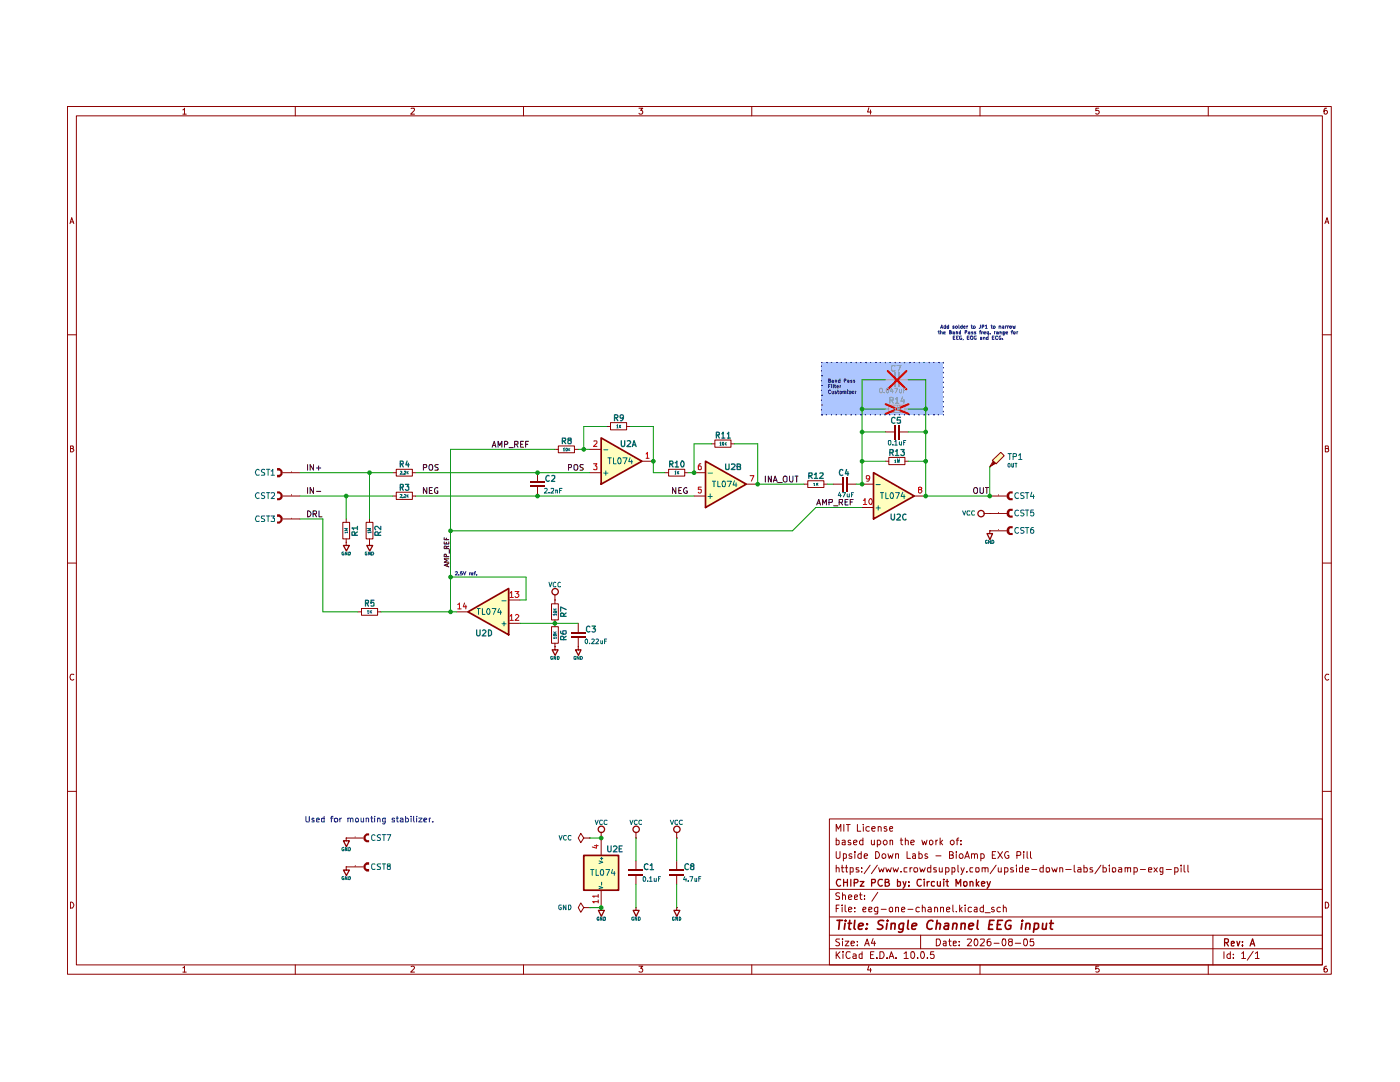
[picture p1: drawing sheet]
<svg xmlns="http://www.w3.org/2000/svg" width="279mm" height="216mm" viewBox="0 0 279 216" stroke-linecap="round" stroke-linejoin="round" font-family="sans-serif">
<g fill="none" stroke="#8d0000" stroke-width=".2">
<path d="M13.5 21.3h252.2v173.1h-252.2zM15.2 23.1h248.7v169.4h-248.7zM36.5 21.9l.3-.3v1.2M36.5 22.8h.7M58.9 21.3v1.8M82 21.7l.6-.1 .1 .3-.7 .9h.7M104.5 21.3v1.8M127.5 21.6h.8l-.5 .4 .4 .1v.6l-.5 .1-.2-.2M150 21.3v1.8M173.4 21.5l-.3 .9h.8M173.7 21.9v.9M195.6 21.3v1.8"/>
<path d="M219.3 21.6h-.6v.5h.6l.1 .4-.3 .3-.4-.2M241.1 21.3v1.8M264.8 21.6h-.4l-.2 .2v.8l.5 .2 .2-.3v-.2l-.2-.3-.5 .1v.2M14 44.6l.3-1.2 .4 1.2M14.1 44.3h.5M264.4 44.6l.4-1.2 .4 1.2M264.5 44.3h.6M13.5 66.8h1.7M263.9 66.8h1.8M14.1 89.5h.5v-.5h-.5v1.2h.4l.2-.5-.3-.2M264.5 89.5h.5l.1-.4-.6-.1v1.2l.6-.1 .1-.4-.3-.2M13.5 112.4h1.7"/>
<path d="M263.9 112.4h1.8M14.7 134.6l-.5-.1a.67 .67 0 0 0-.2 .7 .67 .67 0 0 0 .5 .5l.2-.1M265.2 134.6l-.5-.1a.67 .67 0 0 0-.3 .7 .67 .67 0 0 0 .5 .5l.3-.1M13.5 157.9h1.7M263.9 157.9h1.8M165.5 163.4h98.4v29.1h-98.4zM165.5 177.5h98.4M166.9 173.2l.5-.1 .1 .9M166.9 169.9v1.1l.2 .3 .5-.1v-.2v-1.1M166.9 167.7l.3-.1 .3 .2v.6l-.3 .2-.3-.1M166.9 165.9v-1.4l.4 .9 .5-.9v1.4M166.9 167.2v1.4"/>
<path d="M166.9 172.6v1.4M167.6 178.2l-.6-.1-.2 .3a.57 .57 0 0 0 .7 .5v.5h-.7M167.9 173.1h.5M168.1 172.6v1.2l.1 .2h.2M168.1 167.7h.6v.9M168.2 178.7l.1-.1h.4v.9M168.2 178.1v1.4M168.3 170.4h.4l.2 .1v.7h-.6M168.3 170.4v1.4M168.4 164.5v1.4M168.7 168l-.6 .2v.3h.6M168.7 173.1h.5"/>
<path d="M168.9 172.6v1.4h.3M168.9 164.5h.8M169.3 164.5v1.4M169.3 179.1l.7-.2-.1-.3h-.4l-.2 .2v.5l.2 .2 .4-.1M169.7 174l.6-.1-.1-.8h-.5v1.4M169.8 167.7l-.4-.1-.1 .3 .1 .3h.4v.2l-.1 .2-.4-.1M170 170.4a.35 .35 0 0 0-.4 0 .35 .35 0 0 0-.2 .3l.1 .1a.44 .44 0 0 1 .5 .4h-.6M170.4 168.2l.6-.2-.1-.4-.5 .2v.6l.2 .2 .3-.1M170.5 179.1l.6-.2v-.3h-.4l-.2 .2v.5l.2 .2 .4-.1M170.6 169.9v.2M170.6 170.4v.9M171.1 164.5v1.4h.7"/>
<path d="M171.4 173.1h-.5v.4l.6 .2-.1 .3h-.5M171.5 178.6h.5M171.7 178.1v1.2l.3 .2M171.9 170.4h-.4a.6 .6 0 0 0-.2 .8h.6M171.9 169.9v1.4M172 173.9v.1M172 173.1v.2M172.2 167.7l-.4-.1-.3 .3v.4l.3 .3 .4-.1M172.2 167.2v1.4M172.3 164.5v.1M172.3 164.9v1M172.5 170.9l.6-.2v-.3h-.5l-.1 .2v.5l.1 .2 .5-.1"/>
<path d="M172.6 179.3v.2M172.6 178.6v.2M173.5 165h-.6l-.1 .6a.45 .45 0 0 0 .7 .2M173.7 172.6l-1.2 1.7M173.9 167.6v.8l.2 .2 .4-.2M174 165.4l.7-.1-.2-.4-.5 .2v.5l.2 .3 .4-.1M174.5 167.6v1M174.8 169.9a.68 .68 0 0 1 .7 .7 .68 .68 0 0 1-.7 .7zM175.1 167.7l.4-.1 .3 .3v.4l-.3 .3-.4-.1M175.1 172.6l-1.2 1.7M175.1 167.6v1.4M175.2 178.1l-1.2 1.7"/>
<path d="M175.3 165l.3-.1 .3 .2v.8M175.3 164.9v1M175.3 173.1l.3 .9 .3-.6 .3 .6 .2-.9M176.3 167.9l.2-.3h.3l.2 .3v.4l-.2 .3h-.3l-.2-.3zM176.8 173.1l.2 .9 .3-.6 .3 .6 .3-.9M177 165h-.6a.44 .44 0 0 0 .6 .4v.4h-.6M177.2 170.4l.3 .9 .2-.6 .3 .6 .2-.9M177.5 165.4l.6-.1v-.3l-.4-.1-.2 .2 .1 .7h.5M177.6 167.8l.2-.2 .3 .1v.9M177.6 167.6v1M178.2 173.1l.3 .9 .2-.6 .3 .6 .3-.9M178.7 170.5l.3-.1h.3v.9"/>
<path d="M178.7 170.4v.9M179.7 167.6h.5M179.8 173.9v.1M179.8 167.2v1.2l.4 .2M180.7 167.8l.2-.2 .4 .2v.8M180.7 167.2v1.4M181 173.1l-.6 .1v.7l.6 .1M181 169.9v1.4h.7M181.6 173.1v.9M181.8 168.2l.7-.2-.2-.4-.5 .2v.6l.2 .2 .4-.1M182 173.1h-.2l-.2 .3M182.1 170.4h.5l.1 .9"/>
<path d="M182.5 173.2h.6v.5l-.1 .3-.5-.1zM182.7 170.7l-.6 .2v.3h.6M183.4 170.4h.4a.6 .6 0 0 1 .2 .8h-.6M183.4 169.9v1.4M183.6 173.1l.2 .9 .3-.6 .2 .6 .4-.9M184 167.6l.2 1 .3-.7 .2 .7 .3-1M185.1 170.4h-.4l-.1 .3 .6 .4-.3 .2-.3-.1M185.5 167.8l.4-.2 .3 .3v.4l-.3 .3-.4-.2zM185.8 172.6v1.4h-.6v-.9h.6M186.8 170.8h1M186.8 167.6v1M186.9 173.1h-.5v.4l.5 .2v.3h-.5"/>
<path d="M187.1 167.6l-.3 .3M187.5 173.1v.9l.5-.1M187.6 167.2v1.4M187.7 168.1l.4 .5M188 173.1v.9M188.1 167.6l-.5 .6M188.7 174l.6-.1 .1-.5-.2-.3h-.5v1.4M189.5 170.6h.5l.2-.2-.2-.5h-.5v1.4l.7-.1v-.5l-.2-.1M189.7 167.9l.5-.3 .2 .3v.4l-.2 .3-.4-.1-.1-.2zM190 174h.5v-.9h-.5v1.4M190.8 169.9v.2M190.8 170.4v.9"/>
<path d="M190.8 167.6h.5M191.2 172.6v1.2l.1 .2M191.3 167.2l-.3 .2v1.2M191.5 170.5l.4-.1a.6 .6 0 0 1 .2 .8h-.6zM191.8 168.4v.2M191.8 167.7v.1M191.8 173.1l.3 .9M192.4 173.1l-.5 1.3-.1 .1M192.5 171.3l.5-1.4 .5 1.4M192.7 170.9h.6M193 173.9v.1M193.9 170.5l.2-.1h.4v.9"/>
<path d="M193.9 170.4v.9M194.1 173.1h-.5v.3v.6h.5M194.5 170.6l.2-.2h.3l.1 .9M194.7 173.2l.6-.1v.9l-.6-.1zM195.8 170.4h.4a.6 .6 0 0 1 .1 .8h-.5M195.8 170.4v1.4M196 173.2l.5-.1 .1 .9M196 173.1v.9M196.6 173.3l.1-.2h.4l.1 .9M198 170.6h.5M198.7 169.9h-.7v1.4h.7M198.8 172.6l-1.2 1.7"/>
<path d="M199.1 169.9l1 1.4M199.2 173.1l.1 .9 .5-.1M199.8 173.1v.9M200.1 169.9l-1 1.4M200.5 174l.6-.1 .1-.5-.2-.3h-.5v1.4M201.3 170a.62 .62 0 0 0-.8 .7 .62 .62 0 0 0 .8 .5v-.5h-.2M202.2 173.1h-.4l-.1 .2 .1 .3 .5 .1-.1 .3h-.5M202.9 172.6v.2M202.9 173.1v.9M202.9 170.7l.7-.1 .1-.5-.2-.2h-.6v1.4M204 172.6v1.4h-.5v-.8l.5-.1M204.3 169.9v.2"/>
<path d="M204.3 170.4v.9M204.6 173.6l.7-.1-.1-.4h-.5l-.1 .2 .1 .7h.5M205 169.9v1.2l.1 .2M205.7 169.9v1.2l.2 .2M205.9 173.5h1M208.2 172.6v1.4h-.5l-.2-.3 .1-.5 .6-.1M208.9 173.1h.5v.9l-.6-.1zM209.9 173.1l.3 .9 .3-.6 .2 .6 .3-.9M211.5 173.2l.5-.1 .1 .9M211.5 173.1v.9M212.7 173.5h1.1M214.4 172.6v1.2l.2 .2"/>
<path d="M215.1 173.1h.5l.1 .2v.7h-.6v-.3l.1-.2h.5M216.3 172.6v1.4h.6v-.9h-.6M218 173.1h-.4l-.1 .2 .6 .4-.1 .3h-.5M219.7 172.6l-1.2 1.7M220.1 172.6v1.4h.5l.2-.3-.1-.5-.6-.1M221.4 172.6v.2M221.4 173.1v.9M222 173.2h.6l.1 .5-.2 .3-.5-.1zM223.3 173.1h.5l.1 .2v.7h-.6l-.1-.3 .2-.2h.5M224.5 173.2l.5-.1v.9M224.5 173.1v.9M225 173.3l.1-.2h.5v.9"/>
<path d="M226.3 174l.6-.1 .1-.5-.2-.3h-.5v1.4M227.6 173.5h1M229.2 173.6l.7-.1-.1-.4h-.5l-.1 .2 .1 .7h.5M230.3 173.1l.7 .9M231 173.1l-.7 .9M232.1 174h-.5v-.9h.5v1.2l-.3 .2-.2-.1M232.8 173.5h1M234.4 174l.6-.1 .1-.5-.1-.3h-.6v1.4M235.7 172.6v.2M235.7 173.1v.9M236.3 172.6v1.2l.3 .2M237.1 172.6v1.2l.1 .2"/>
<path d="M14.1 180a.66 .66 0 0 1 .6 .4 .66 .66 0 0 1-.2 .8h-.4zM36.5 193.1l.3-.3v1.2M36.5 194h.7M58.9 192.5v1.9M82 192.9l.5-.1 .2 .3-.7 .9h.7M104.5 192.5v1.9M127.5 192.8h.8l-.5 .4 .4 .1v.6h-.7M150 192.5v1.9M165.5 189.3h98.4M165.5 186.6h98.4M165.5 183h98.4M166.9 189.9v1.4"/>
<path d="M166.9 181.3h.4M167 190.5l.6 .8M167.5 180.6h-.6v1.4M167.6 187.4h-.6l-.2 .2 .2 .3a.55 .55 0 0 1 .5 .7h-.7M167.6 189.9l-.7 .8M168.1 180.6v.1M168.1 181v1M168.2 187.4v.1M168.2 187.8v.9M168.2 189.9v.1M168.2 190.3v1M168.7 187.8h.7l-.7 .9h.7"/>
<path d="M168.7 180.6v1.2l.2 .2M169.3 181.5l.7-.1-.1-.3-.4-.1-.2 .3v.5l.2 .2 .4-.1M169.7 190l-.6-.1a.78 .78 0 0 0-.3 .8 .78 .78 0 0 0 .6 .6l.3-.2M169.8 188.2l.7-.1-.1-.2-.4-.1-.2 .2 .1 .6h.5M170.3 190.4l.3-.1 .3 .2v.8M170.6 181.9v.1M170.6 181.1v.2M170.9 190.7l-.6 .1-.1 .1 .2 .4 .5-.1M171.1 188.6v.1M171.1 187.9v.1M172 190.4l-.3-.1-.2 .2v.6l.2 .2 .3-.1M172 189.9v1.4"/>
<path d="M172.2 181.5l.6-.1v-.3l-.4-.1-.2 .3v.5l.2 .2 .4-.1M172.6 188.7l.5-1.3 .4 1.3M172.7 188.3h.7M173.4 192.7l-.3 .9h.8M173.4 181.5l.6-.1v-.3h-.6v.8h.6M173.7 193.2v.8M173.7 190.5h.5M174.2 187.3l-.3 .9h.9M174.4 189.9h-.7v1.4h.7M174.5 187.8v.9M175 191.1v.2M175.2 181l-.1 1.4h-.5"/>
<path d="M175.2 181.1a.45 .45 0 0 0-.7 .2l.1 .6h.6M175.6 189.9h.6a.77 .77 0 0 1 .2 .9 .77 .77 0 0 1-.8 .5zM175.9 181.4h1M177 191.1v.2M177.5 191.3l.4-1.4 .5 1.4M177.5 181.3l.2-.3 .4 .1v.8h-.6zM177.6 190.8h.6M178.7 181.2l.3-.2 .3 .1v.9M178.7 181v1M178.8 191.1v.2M179.9 181.5l.7-.1-.2-.4-.4 .1-.1 .7 .3 .2 .3-.1M180.4 190.2l.5-.3v1.4"/>
<path d="M180.4 191.3h.9M181.2 181.4h1M181.9 190l.5-.1a.89 .89 0 0 1-.3 1.4l-.3-.3zM183.1 191.1v.2M183.5 181.1l-.4-.1-.3 .3 .1 .6h.6M183.7 186.6v2.7M183.8 190l.5-.1a.89 .89 0 0 1-.2 1.4l-.3-.2-.1-.3zM184.1 181.2v-.1a.36 .36 0 0 1 .6 .2v.7M184.1 180.6v1.4M185.1 191.1v.2M185.3 181.1h.5v.9M185.8 181.4l-.6 .2v.2l.2 .2 .4-.1"/>
<path d="M186.4 189.9h-.6l-.1 .6h.7v.7l-.6 .1-.1-.2M186.5 181.2l.2-.2 .3 .1 .1 .9M186.5 181v1M186.9 187.4h.6a.77 .77 0 0 1 .2 .9 .77 .77 0 0 1-.8 .4zM187.7 181.2l.3-.2 .3 .1v.9M187.7 181v1M188.3 187.9h.5v.8M188.8 188.1l-.5 .1-.1 .2 .2 .3 .4-.1M188.9 181.5l.7-.1-.2-.4-.4 .1-.1 .7 .2 .2 .4-.1M189.3 187.8h.5M189.5 187.4v1.1l.2 .2h.1M190.2 180.6v1.2l.1 .2"/>
<path d="M190.2 188.2l.6-.1v-.2h-.6v.7h.6M190.8 181.9v.1M191.4 188.6v.1M191.4 187.9v.1M191.5 180.6v1.4M191.7 181.4l.3 .6M192 181l-.5 .5M192.6 180.6v.1M192.6 181v1M193 187.5l.7-.1 .2 .2-.9 1.1h.9M193.9 181.1l-.4-.1-.3 .3 .1 .6h.6M194.5 187.5l.5-.1a.89 .89 0 0 1-.3 1.3l-.2-.1-.1-.4z"/>
<path d="M194.5 181.1h.5v.9M195 181.4l-.6 .2 .2 .4 .4-.1M195.6 192.5v1.9M195.7 187.5l.6-.1 .1 .5-.8 .8h.8M196.3 181.1l-.5-.1-.2 .3 .1 .6h.6M196.3 180.6v1.4M196.6 182.1h1M197.6 187.4h-.3l-.3 .2v1l.5 .1 .3-.2-.2-.6h-.5l-.1 .2M198.4 181.1l-.3-.1-.2 .3 .1 .1 .4 .1 .1 .3-.2 .2-.4-.1M198.4 188.2h1M199.6 181.1l-.4-.1-.2 .3 .1 .6h.5M200.1 187.5l.5-.1a.89 .89 0 0 1-.3 1.3l-.2-.1-.1-.4z"/>
<path d="M200.2 181.2l.2-.2 .3 .1 .1 .9M200.2 180.6v1.4M201.5 187.9l-.2-.3 .1-.2 .6 .1v.3l-.5 .1-.2 .3v.3l.2 .2 .5-.1v-.6l-.2-.1M202.6 188.2h1.1M204.4 187.5l.5-.1a.97 .97 0 0 1-.2 1.3l-.4-.2zM206.3 187.4h-.6l-.1 .6 .7-.1v.7l-.6 .1-.1-.1M219.3 192.8h-.6v.6l.4-.2 .3 .3-.1 .4h-.6M241.1 192.5v1.9M242.1 186.6v5.9M244.3 189.9v1.4M245.5 190.4l-.4-.1-.2 .3v.4l.2 .3 .4-.1M245.5 189.9v1.4"/>
<path d="M246.1 191.1v.2M246.1 190.4v.1M247.8 190.2l.4-.3v1.4M247.8 191.3h.8M250.1 189.8l-1.2 1.8M250.5 190.2l.5-.3v1.4M250.5 191.3h.8M264.5 180a.66 .66 0 0 1 .7 .4 .66 .66 0 0 1-.3 .8h-.4zM264.8 192.8l-.6 .2v.9h.6l.1-.4-.2-.3h-.3l-.2 .3"/>
<circle cx="176.4" cy="170.9" r=".44"/>
</g>
<g fill="none" stroke="#8d0000" stroke-width=".25">
<path d="M167.8 175.6l-.6-.1a.78 .78 0 0 0-.3 .8 .78 .78 0 0 0 .6 .5l.3-.1M168.4 175.5v1.3M168.4 176.1h.7M169.1 175.5v1.3M169.8 175.5v1.3M170.5 176.2h.5l.2-.3v-.3l-.7-.1v1.3M171.7 175.9h.7l-.7 .9h.7M173.9 176.2l.7-.1v-.6h-.7v1.3M176.1 175.6l-.6-.1a.71 .71 0 0 0-.3 .9 .71 .71 0 0 0 .9 .3M176.7 176.1l.6-.1v-.4l-.6-.1v1.3h.5l.3-.2v-.3l-.3-.2M179.1 176h.6v.7l-.2 .1-.4-.1M179.1 175.5v1.3"/>
<path d="M180.2 175.9l.4 .9M180.8 175.9l-.2 .9-.4 .5M181.4 176.7v.1M181.4 176v.1M183.9 175.6l-.6-.1a.78 .78 0 0 0-.3 .8 .78 .78 0 0 0 .6 .5l.3-.1M184.4 175.5v.1M184.4 175.9v.9M185 175.9v.9M185.5 175.9l-.4 .1-.1 .2M186.5 176h-.6v.7l.2 .1 .4-.1M187.1 175.9l.1 .8 .3 .1 .2-.1M187.7 175.9v.9"/>
<path d="M188.3 175.5v.1M188.3 175.9v.9M188.8 175.9h.5M189 175.5v1.2l.3 .1M190.8 176.8v-1.3l.4 .9 .5-.9v1.3M192.3 176h.1a.36 .36 0 0 1 .6 .2l-.1 .5-.3 .1-.3-.1zM193.6 176l.4-.1 .2 .2v.7M193.6 175.9v.9M194.9 175.5v1.3M194.9 176.3l.5 .5M195.4 175.9l-.5 .5M195.9 176.3l.7-.1-.1-.2-.5-.1-.1 .2 .1 .6h.5"/>
<path d="M197 175.9l.3 .9M197.7 175.9l-.6 1.3-.1 .1M244.4 188.1l.7-.1 .1-.5-.3-.2h-.5v1.5M244.7 188.1l.5 .7M245.7 188.3l.6-.1-.1-.4-.5 .1v.8h.6M246.8 187.8l.3 1 .3-1M247.9 188.6v.2M247.9 187.9v.1M249.5 188.8l.5-1.5 .4 1.5M249.6 188.3h.6"/>
</g>
<g fill="none" stroke="#8d0000" stroke-width=".34">
<path d="M167 183.6h1.2M167.6 183.6l-.2 1.8M168.7 184.2l-.2 1.2M168.7 183.6v.2M169.3 184.2h.6M169.6 183.6l-.2 1.7 .4 .1M170.6 183.6l-.2 1.6 .3 .2M171.4 184.8l.8-.1v-.4a.6 .6 0 0 0-.8 .2v.8h.6M173 185.3l-.1 .1-.1-.1h.2l-.1 .1M173.1 184.3v.2M176.4 183.7a.79 .79 0 0 0-1.1 .3v.3l.7 .4 .2 .4a.79 .79 0 0 1-1.1 .2M177 184.2l-.1 1.2"/>
<path d="M177.1 183.6v.2M177.9 184.4l.3-.2 .4 .1v1.1M177.9 184.2l-.1 1.2M180.3 184.2l-.1 1.5a.53 .53 0 0 1-.9 .2M180.3 184.3a.65 .65 0 0 0-.9 .3v.7a.64 .64 0 0 0 .9 0M181.3 183.6l-.2 1.6 .3 .2M182 184.8l.9-.1v-.4a.6 .6 0 0 0-.9 .2v.8h.7M186.2 183.8v-.1a.77 .77 0 0 0-.9 .2l-.3 .5v.6a.62 .62 0 0 0 1 .3M186.9 184.4l.3-.2 .4 .1-.1 1.1M187 183.6l-.2 1.8M188.6 184.3h.7l-.1 1.1M189.3 184.7h-.6l-.3 .3 .1 .3 .1 .1 .6-.1"/>
<path d="M190.2 184.4l.3-.2 .4 .1-.1 1.1M190.2 184.2l-.1 1.2M191.9 184.4l.3-.2 .4 .1-.1 1.1M191.9 184.2l-.1 1.2M193.4 184.8l.8-.1v-.4a.6 .6 0 0 0-.8 .2v.8h.7M195.2 183.6l-.2 1.6 .2 .2M197.4 184.5h.6M198.4 183.6h-.9l-.2 1.8h.8M199.1 184.5h.5M200.1 183.6h-1l-.1 1.8h.8M201.8 183.7a.86 .86 0 0 0-1.2 1l.2 .6 .3 .1 .6-.1 .1-.6h-.5M204 184.2l-.2 1.2"/>
<path d="M204 183.6v.2l.1-.1-.1-.1v.2M204.8 184.4l.3-.2 .4 .1v1.1M204.8 184.2l-.2 1.2M206.4 184.3a.64 .64 0 0 1 .9 .1v.7a.65 .65 0 0 1-1 .2M206.5 184.2l-.2 1.8M208.1 184.2l-.1 1.1 .5 .1 .3-.1M208.9 184.2l-.2 1.2M209.5 184.2h.7M209.8 183.6l-.2 1.6 .1 .1 .4 .1"/>
</g>
<g fill="#fffebe">
<path d="M198 91.9l1.7-1.6 .7 .6-1.6 1.6z"/>
<path d="M120 87.4l8.1 4.6-8.1 4.6z"/>
<path d="M93.4 122.1l8.1-4.7v9.3z"/>
<path d="M116.5 170.7h6.9v6.9h-6.9z"/>
<path d="M174.3 94.3l8.2 4.7-8.2 4.5z"/>
<path d="M140.8 92l8.1 4.6-8.1 4.7z"/>
</g>
<g fill="#8d0000">
<path d="M55.3 102.6h.5l.6 .6v.7l-.6 .6h-.5v-.4h.4l.3-.3v-.4l-.3-.3h-.4z"/>
<path d="M55.3 98h.5l.6 .6v.7l-.6 .5h-.5v-.4h.4l.3-.3v-.4l-.3-.2h-.4z"/>
<path d="M55.3 93.4h.5l.6 .6v.7l-.6 .6h-.5v-.6h.4l.3-.1v-.5l-.3-.2h-.4z"/>
<path d="M201.2 98.3l.3-.3h.6v.5h-.5l-.2 .2v.4l.2 .3h.5v.4h-.6l-.6-.5v-.7z"/>
<path d="M201.2 105.2l.3-.2h.6v.4h-.5l-.2 .3v.4l.2 .2h.5v.5h-.6l-.6-.5v-.7z"/>
<path d="M201.2 101.7l.3-.2h.6v.4h-.5l-.2 .3v.4l.2 .3h.5v.4h-.6l-.6-.5v-.7z"/>
<path d="M72.8 172.3l.4-.3h.5v.6h-.5l-.2 .1v.5l.2 .2h.5v.5h-.5l-.6-.6v-.7z"/>
<path d="M72.8 166.5l.4-.2h.5v.4h-.5l-.2 .3v.4l.2 .2h.5v.5h-.5l-.6-.5v-.7z"/>
</g>
<path d="M163.9 72.3h24.3v10.4h-24.3z" fill="#adc6ff"/>
<g fill="none" stroke="#8d0000" stroke-width=".2">
<path d="M56.4 99h3.5M56.4 94.3h3.5M78.3 99h.8M78.3 94.3h.8M79.1 98.2h3.2v1.5h-3.2zM79.1 93.6h3.2v1.4h-3.2zM82.3 99h.7M82.3 94.3h.7M56.4 103.5h3.5M68.4 104.2h1.4v3.3h-1.4zM69.1 108.2h.1M69.1 103.5v.7"/>
<path d="M69.1 107.5v1.3M73.1 104.2h1.3v3.3h-1.3zM73.7 108.2h.1M73.7 103.5v.7M73.7 107.5v1.3M71.4 122.1h.7M72.1 121.4h3.3v1.4h-3.3zM75.4 122.1h.6"/>
</g>
<path d="M61.4 92.7v1.1M61.4 97.3v1.2M62.6 92.7v1.1l-.7-1.1v1.1M62.6 97.3v1.2l-.7-1.2v1.2M63.2 93.4h.8M63.2 98h.8M63.6 93v.8M61.4 101.9a.58 .58 0 0 1 .7 .7l-.3 .4-.4 .1zM62.5 102.5h.6l.1-.5-.7-.1v1.2M62.8 102.5l.4 .6M63.7 101.9v1.2h.6" fill="none" stroke="#0f0f0f" stroke-width=".2"/>
<path d="M68.5 108.8h1.2l-.6 1.1zM73.2 108.8h1.2l-.6 1.1z" fill="none" stroke="#8d0000" stroke-width=".25"/>
<path d="M58.1 98.8h.1M58.1 94.2h.1M58.1 94.1v.1M58.1 103.4h.1M58.1 103.3v.1" fill="none" stroke="#b40000" stroke-width=".2"/>
<path d="M198.2 92.1l.5 .4-1.1 .7z" fill="#8d0000"/>
<g fill="none" stroke="#8d0000" stroke-width=".2">
<path d="M107.3 94.3v1.9M107.3 97.1v1.9M110.7 89.7h.7M111.4 89h3.2v1.3h-3.2zM114.6 89.7h.8M117.7 89.7h2.3M117.7 94.3h2.3M121.2 85.1h.6M121.8 84.3h3.3v1.5h-3.3zM125.1 85.1h.7M128.1 92h2.3M132.7 94.3h.7"/>
<path d="M133.4 93.6h3.3v1.4h-3.3zM136.7 94.3h.6M138.5 99h2.3M138.5 94.3h2.3M142 88.6h.7M142.7 87.8h3.2v1.4h-3.2zM145.9 88.6h.7M148.9 96.6h2.3M160.4 96.6h.8M161.2 95.9h3.2v1.4h-3.2zM164.4 96.6h.7M166.3 96.6h1.9"/>
<path d="M169 96.6h1.9M172 96.6h2.3M176.7 92h.7M176.7 86.2h1.9M177.4 91.3h3.2v1.4h-3.2zM179.4 86.2h1.9M180.6 92h.7M182.5 99h2.2M197.5 93.1h.1M197.5 99h3.5M198 91.9l1.7-1.6 .7 .6-1.6 1.6zM198.2 92l.4 .5-1.1 .6z"/>
<path d="M101.5 119.7h2.3M110.7 119.7h.1M110.7 118.6v1.9M172 101.3h2.3M196.3 102.4h4.7M197.5 102.4h.1M197.5 105.9h.1M197.5 105.9v.5M197.5 105.9h3.5M91.1 122.1h2.3M101.5 124.4h2.3M110.1 120.5h1.3v3.2h-1.3z"/>
<path d="M110.1 125.1h1.3v3.3h-1.3zM110.7 129h.1M110.7 123.7v1.4M110.7 128.4v1.2M115.4 129h.1M115.4 124.4v1.8M115.4 127.2v2.4M69.1 167.2h.1M69.1 173h.1M69.1 167.2v.5M69.1 173v.6M69.1 173h3.5"/>
<path d="M69.1 167.2h3.5M116.5 167.2l-.6-.9-.5 .9 .5 1 .6-1h1.2M117.7 167.2h.1M120 167.2h.1M120 166v4.7M120 177.6v4M126.9 167.2h.1M126.9 166v1.2M126.9 171.8v1.9M126.9 174.6v1.8M135 167.2h.1M135 166v1.2"/>
<path d="M135 171.8v1.9M135 174.6v1.8M116.5 181.1l-.6-.9-.5 .9 .5 .9 .6-.9h1.2M117.7 181.1h.1M120 181.1h.1M126.9 181.1h.1M126.9 181.1v.5M135 181.1h.1M135 181.1v.5"/>
</g>
<g fill="none" stroke="#0f0f0f" stroke-width=".2">
<path d="M84.5 93.3l.6-.1v-.5h-.6v1.1M85.2 97.3v1.2l-.7-1.2v1.2M85.7 97.9h.4M85.8 92.7h.4l.2 .4-.2 .7h-.4l-.2-.3zM86.3 97.3h-.6v1.2h.6M87.4 97.4l-.3-.1a.61 .61 0 0 0-.4 .6 .61 .61 0 0 0 .5 .6l.2-.1v-.4h-.2M87.5 92.7h-.5l-.2 .2 .2 .3 .4 .2v.4h-.6M98.2 89.2l.4-1.1 .4 1.1M98.3 88.9h.6M99.4 89.2v-1.1l.3 .8 .5-.8v1.1M100.7 88.6h.6v-.5h-.6v1.1M101.6 89.3h.8"/>
<path d="M102.7 88.6h.6l.1-.5h-.7v1.1M103 88.6l.4 .6M103.9 88.6h.4M104.5 88.1h-.6v1.1h.6M104.9 88.6h.4M105.5 88.1h-.6v1.1M113.5 93.3l.5-.1v-.5h-.5v1.1M114.6 92.9l.1-.2h.4l.2 .4-.2 .7h-.4l-.1-.2zM116.4 92.7h-.6v.5l.5 .2 .1 .2-.2 .2h-.5M134.9 97.3v1.2l-.7-1.2v1.2M135.5 97.9h.3M136 97.3h-.5v1.2h.5"/>
<path d="M137.1 97.4h-.4l-.3 .4a.53 .53 0 0 0 .2 .5 .53 .53 0 0 0 .6 .1v-.4h-.3M152.7 95v1.2M153.9 95v1.2l-.6-1.2v1.2M154.3 96.2l.4-1.2 .4 1.2M154.4 95.8h.6M155.2 96.3h.9M156.4 95.2l.2-.2 .5 .2-.1 .9-.4 .1-.2-.2zM157.6 95v.9l.2 .3h.3l.1-.3v-.9M158.7 95h.6M159 95v1.2M169.3 99.7h-.6v1.1h.6M170.3 99.7h-.6v1.1"/>
<path d="M194.4 97.5l.3-.2 .4 .2v.8l-.3 .2-.3-.1-.2-.3zM195.6 97.3v.9l.2 .3 .4-.1 .1-.2v-.9M196.7 97.3h.6M196.9 97.3v1.2M88.6 108.1v.4h1v-.4M88.6 107.3v.4h1M89.1 111.1v-.4l-.4-.1-.1 .5h1M89.1 109.5v-.4l-.4-.1-.1 .5h1M89.1 107.4v.3M89.1 108.2v.3M89.2 112.5v.5M89.6 112.4l-1 .4 1 .3"/>
<path d="M89.6 111.5h-1l.6 .3-.6 .4h1M89.6 109l-.5 .2M89.7 109.6v.8M163 100.8l.4-1.1 .3 1.1M163.1 100.4h.6M164.2 100.8v-1.1l.3 .7 .4-.7v1.1M165.4 100.2h.7v-.5h-.7v1.1M166.4 100.9h.8M167.5 100.2h.7v-.5h-.7v1.1M167.8 100.2l.4 .6M168.7 100.2h.4M169.7 100.2h.4"/>
</g>
<g fill="none" stroke="#b40000" stroke-width=".2">
<path d="M118.5 92.5h.6l-.3 .5 .3 .1v.5h-.6M118.5 88.1l.5-.1 .1 .4-.6 .7h.6M128.9 90.6l.3-.3v1.1M128.9 91.4h.6M139.9 92.5h-.3l-.2 .4v.7h.6v-.5l-.2-.1h-.3l-.1 .2M140 97.2h-.6v.5h.6v.5l-.2 .2-.4-.2M149.7 94.9h.8l-.6 1.1M172.3 99.8h.2l.1-.3v1.2M173.6 95.3l-.3 .3-.4-.1v-.5l.5-.1a.82 .82 0 0 1-.1 1.1h-.3M173.6 99.6l.1-.1a.67 .67 0 0 1 0 1.2 .72 .72 0 0 1-.1-1.1zM183.5 97.7l-.2-.4h.6l.1 .2-.3 .2-.4 .1v.4l.2 .2h.2l.3-.3v-.2l-.3-.2M199.3 98.8h.1"/>
<path d="M101.8 118.4l.3-.4v1.2M101.8 119.2h.6M102.8 118h.7l-.4 .5h.4v.5l-.2 .2h-.3l-.2-.2M172.3 100.7h.7M199.3 105.7h.1M199.3 102.2h.1M91.4 120.7l.3-.4v1.2M91.4 121.5h.6M92.7 120.3l-.2 .8h.6M93 120.7v.8M101.8 122.9l.3-.3v1.2M101.8 123.8h.6"/>
<path d="M102.9 122.8l.4-.2 .2 .3-.7 .9h.7M70.8 172.8h.1M70.8 167h.1M118.6 168.7h.8M119 168.6v.7l-.8-.3M119.4 179.9h-1.1l.2 .3M119.4 178.8h-1.1l.2 .3M119.4 178.5v.6M119.4 179.6v.6"/>
</g>
<g fill="none" stroke="#8d0000" stroke-width=".25">
<path d="M197 106.5h1.1l-.5 1.2zM110.2 129.7h1.2l-.6 1.1zM113.9 126.3h2.9M113.9 127.1h2.9M114.9 129.7h1.1l-.6 1.1zM68.5 167.8h1.2l-.6 1.2zM68.5 173.6h1.2l-.6 1.1zM125.5 173.7h2.9M125.5 174.5h2.9M133.6 173.7h2.9M133.6 174.5h2.9M119.4 181.7h1.2l-.6 1.1z"/>
<path d="M126.4 181.7h1.2l-.6 1.1zM134.5 181.7h1.2l-.6 1.1z"/>
<circle cx="110.8" cy="118.1" r=".64"/>
<circle cx="195.8" cy="102.5" r=".64"/>
<circle cx="120" cy="165.5" r=".64"/>
<circle cx="127" cy="165.5" r=".64"/>
<circle cx="135.1" cy="165.5" r=".64"/>
</g>
<path d="M105.8 96.2h2.9M105.8 97h2.9M120 87.4l8.1 4.6-8.1 4.6zM140.8 92l8.1 4.6-8.1 4.7zM168.2 95.2v2.8M169 95.2v2.8M174.3 94.3l8.2 4.7-8.2 4.5zM178.6 84.8v3M179.5 84.8v3M93.4 122.1l8.1-4.7v9.3zM116.5 170.7h6.9v6.9h-6.9z" fill="none" stroke="#8d0000" stroke-width=".34"/>
<g fill="none" stroke="#006664" stroke-width=".2">
<path d="M120.5 89.7h.8M120.5 94.4h.8M120.9 94v.8M141.3 94.4h.9M141.3 99.1h.9M141.7 98.6v.9M174.8 96.7h.9M100.2 119.9h.8M174.8 101.3h.9M175.3 100.9v.9M100.2 124.5h.8M100.6 124v.9"/>
<path d="M119.6 171.8l.7 .2-.7 .3M119.6 176.9l.7 .2-.7 .2M119.8 171.3h.5M120.1 171v.6M120.1 176v.6"/>
</g>
<path d="M176.7 75.8h1.9M179.4 75.8h1.9M176.7 81.6h.7M177.4 80.9h3.2v1.4h-3.2zM180.6 81.6h.7" fill="none" stroke="#a0a0a0" stroke-width=".2"/>
<path d="M177.2 74l3.7 3.7M180.9 74l-3.7 3.7M176.7 80.6l4.6 2M181.3 80.6l-4.6 2" fill="none" stroke="#eb0000" stroke-width=".42"/>
<path d="M178.6 74.3v3M179.4 74.3v3" fill="none" stroke="#a0a0a0" stroke-width=".34"/>
<g fill="none" stroke="#009800" stroke-width=".2">
<path d="M176.7 75.8h-4.7v20.8h-1.1M181.3 75.8h3.4v23.2h12.8v-5.9M59.9 99h18.4M59.9 94.3h18.4M69.1 99v4.5M73.7 94.3v9.2M83 99h55.5M83 94.3h34.7M110.7 89.7h-20.8v32.4M115.4 89.7h2.3M121.2 85.1h-4.7v4.6M125.8 85.1h4.6v9.2h2.3"/>
<path d="M142 88.6h-3.5v5.7h-1.2M146.6 88.6h4.6v8h9.2M165.1 96.6h1.2M172 92h4.7M172 81.6h4.7M172 86.2h4.7M181.3 92h3.4M181.3 81.6h3.4M181.3 86.2h3.4M59.9 103.5h4.5v18.6h7M89.9 115.1h15.1v4.6h-1.2M172 101.3h-9.2l-4.6 4.6h-68.3"/>
<path d="M76 122.1h15.1M103.8 124.4h11.6M117.7 167.2h2.3M126.9 167.2v4.6M126.9 176.4v4.7M135 167.2v4.6M135 176.4v4.7M117.7 181.1h2.3"/>
</g>
<g fill="none" stroke="#0a14c7" stroke-width=".2">
<path d="M165.4 75.9h.2l.1-.3h-.3v.7l.4-.1-.2-.3M165.4 77h.2M165.7 76.7h-.3v.7M165.8 77.9l-.3-.1-.1 .2v.4l.1 .2 .3-.1M165.9 76.7v.1M165.9 77v.4M166 75.9h.4v.4h-.4v-.3h.4M166 78.1l.1 .5 .3-.1M166.3 76.7l.1 .7M166.4 78.1v.5M166.5 77h.3M166.6 76.7v.6l.2 .1"/>
<path d="M166.7 76.3v-.4h.3v.4M166.9 78.1h-.3l.4 .3-.1 .2-.3-.1M167 77.2l.3-.1v-.1h-.3v.4h.3M167.1 78.1h.3M167.2 77.8v.6l.2 .2M167.6 75.6v.7h-.3v-.4h.3M167.6 78.1h.3l.1 .1-.2 .4-.2-.1zM167.6 77v.4M167.8 77h-.2M168.2 78.1h.4v.5M168.2 78.1v.5M168.5 75.9h.3v-.3h-.3v.7"/>
<path d="M168.6 78.1h.2v.5M169.2 75.9h.2v.4h-.2v-.3h.2M169.2 77.8v.1M169.2 78.1v.5M169.4 78.1h.4l-.4 .5h.4M170 75.9h-.2v.1l.2 .1v.2h-.2M170 78.3l.4-.1v-.1h-.4v.3l.2 .2 .2-.1M170.6 75.9h-.2v.1l.2 .1v.2h-.2M170.7 78.1v.5M170.9 78.1l-.2 .1M187.2 66.2h.3M187.4 66l.1 .6"/>
<path d="M187.7 65.5l.3-.6 .1 .6M187.7 66.2l.3 .1v.3M187.7 66v.6M187.8 65.4h.3M188.3 66.4h.3v-.2l-.3 .1 .1 .3h.2M188.7 65.1h-.3v.3h.3M188.7 64.9v.6M189.3 65.1h-.3v.3h.3M189.3 64.9v.6M189.5 66.3l.3-.1-.1-.2h-.2v.6h.3l.1-.2-.2-.1M190.2 66.2l.3 .1v.3h-.3v-.2h.3M190.2 67.4h.3"/>
<path d="M190.4 65.1h-.2v.2l.2 .1-.1 .1-.1-.1M190.6 67.1h-.4v.6h.4M190.7 65.2l.2-.2 .2 .4-.3 .1zM190.8 66.6v-.4h.3v.4M190.9 67.4h.2M191.3 67.1h-.4v.6h.4M191.3 64.9l.1 .6M191.7 66v.6h-.3v-.4h.3M191.9 67.1h-.4l.1 .6h.3v-.2h-.1M192 65.1h-.3v.3h.3M192 64.9v.6M192.3 65.3l.3-.1-.1-.2-.2 .2v.2h.3"/>
<path d="M192.3 67.7l-.1 .1M192.6 66.3h.3l.1-.3h-.4v.6M193 65v.5M193 67.4h.3M193.1 65l-.1 .2M193.3 66.2h.3v.4h-.3v-.2h.3M193.4 67.1h-.4v.6h.4M193.8 67.1h.3v.6l-.5-.1zM193.8 65h.3M193.9 64.9v.5l.2 .1M194.1 66.2h-.2v.2l.2 .1v.1h-.2M194.2 65.2l.3-.2 .2 .4-.3 .1z"/>
<path d="M194.7 66.2l-.3 .1 .3 .2v.1h-.3M194.8 67.1l-.4 .1v.4l.2 .1h.2l-.1-.2M195.5 66.2h.3M195.7 64.9v.5l-.3 .1M195.7 67.3h.2v.4h-.2v-.1l.2-.1M195.8 66h-.2v.6M195.9 66.2v.4M196 65.2h.3v-.3h-.3v.6M196.2 66.2l-.3 .1M196.3 67.4h.3v.3M196.3 67.3v.4M196.3 66.4h.4v-.2h-.4v.4h.4"/>
<path d="M196.7 65l.2-.1v.6M196.7 65.5h.3M197.2 67.1v.6h-.3v-.3l.3-.1M197.3 66.6h-.3v-.4h.3v.7M197.6 66.6h.1M197.8 65h.2M197.9 64.9v.5l.1 .1M198 67.4h.3M198.2 65.2l.3-.2 .1 .4-.2 .1zM198.4 67.1h-.4v.6h.4M198.5 66.2v.4M198.6 66.2l-.1 .1"/>
<path d="M198.9 66.2l.3 .1v.3h-.3v-.2h.3M199.1 67.1h-.3l-.2 .3 .2 .3h.3M199.4 65.1h.3v.4M199.4 65v.5M199.6 66.6v-.4h.2v.4M199.7 67.1h-.3l.1 .6h.3v-.2h-.2M200.1 65.1h.2v.4M200.1 67.7h.1M200.3 65.2l-.3 .2 .2 .1 .1-.1M200.4 66.6h-.2v-.4h.2v.6h-.2M200.7 65v.5M200.7 66.4h.4v-.2h-.4v.4h.4"/>
<path d="M200.9 65l-.2 .2M201.1 65v.5M201.3 65l-.2 .2M201.5 65.1h.3v.4l-.3-.1zM201.8 66.2h.3M202.1 65l.2 .5 .1-.3 .1 .3 .1-.5M202.1 66h-.2v.6M202.3 66.2h.3l-.1 .4h-.2zM202.9 66.2v.4M203.1 66.2l-.2 .1M90.8 114.1h.5v.3l-.5 .3h.5M91.6 114.7h.1"/>
<path d="M92.2 114h-.2l-.1 .4 .2-.1 .2 .3-.4 .1M92.5 114l.2 .7 .3-.7M93.7 114.3v.4M93.9 114.3l-.2 .1M94.1 114.6l.3-.1v-.2l-.3 .1v.2l.3 .1M94.7 114.3h.2M94.9 114l-.2 .1v.6M95.1 114.7h.1M61 162.9v.9l.2 .2 .5-.1v-1M62.7 163.3l-.3-.1-.2 .2 .2 .3h.3v.3h-.5M63.2 163.7l.6-.2-.2-.3-.4 .2v.4v.2h.5M64.7 162.9v1.1h-.4l-.1-.7h.5"/>
<path d="M66 163.2h.5M66.5 162.9l-.4 .1v1M66.8 163.3h.5l.1 .5-.2 .2h-.3l-.2-.2zM67.8 163.2v.8M68.2 163.2l-.4 .3M69.4 163.3h.5v.7M69.4 163.2v.8M69.9 163.4l.2-.2 .3 .2v.6M71 163.3h.5v.7h-.5zM72.1 163.2v.8l.5-.1M72.6 163.2v.8M73.1 163.3l.3-.1 .2 .2v.6"/>
<path d="M73.1 163.2v.8M74 163.2h.4M74.2 162.9v1.1h.2M74.8 162.9v.1M74.8 163.2v.8M75.4 163.3l.3-.1 .2 .2v.6M75.4 163.2v.8M76.9 163.2v1l-.2 .2-.3-.1M76.9 163.3h-.5v.6l.5 .1M78.7 163.3l-.3-.1-.2 .2 .2 .3h.3v.3h-.5M79.1 163.2h.4M79.3 162.9v.9l.2 .2"/>
<path d="M79.9 163.3l.4-.1 .1 .2v.6h-.5l-.1-.3 .6-.2M80.9 162.9v1.1h.5l.1-.2v-.5h-.6M82 162.9v.1M82 163.2v.8M82.6 162.9v.9l.1 .2M83.1 162.9v.1M83.1 163.2v.8M83.6 163.2h.6l-.6 .8h.6M84.6 163.7l.6-.2-.2-.3-.4 .2v.4l.1 .2h.4M85.7 163.2v.8M85.9 163.2l-.2 .1v.2M86.4 163.9v.1"/>
</g>
<g fill="none" stroke="#0a14c7" stroke-width=".25">
<path d="M164 78.9h.1M164 76.9h.1M164 75h.1M164 72.3h.1M164 73v.1M164 74h.1M164 75.9v.1M164 77.9h.1M164 79.8v.1M165 72.3h.1M165.9 72.3h.1M166.9 72.3h.1"/>
<path d="M167.9 72.3h.1M168.9 72.3h.1M169.8 72.3h.1M170.8 72.3h.1M171.7 72.3h.1M172.8 72.3h.1M173.7 72.3h.1M174.7 72.3h.1M175.6 72.3h.1M176.7 72.3h.1M177.6 72.3h.1M178.6 72.3h.1"/>
<path d="M179.5 72.3h.1M180.5 72.3h.1M181.5 72.3h.1M182.4 72.3h.1M183.4 72.3h.1M184.4 72.3h.1M185.4 72.3h.1M186.3 72.3h.1M187.3 72.3h.1M188.3 72.3h.1M188.3 73.4h.1M188.3 75.3h.1"/>
<path d="M188.3 77.3h.1M188.3 79.2h.1M188.3 72.3v.1M188.3 74.3v.1M188.3 76.2v.1M188.3 78.2v.1M164 82.8h.1M164 80.8h.1M164 81.7v.1M164.9 82.8h.1M165.9 82.8h.1M166.8 82.8h.1"/>
<path d="M167.9 82.8h.1M168.8 82.8h.1M169.8 82.8h.1M170.7 82.8h.1M171.7 82.8h.1M172.7 82.8h.1M173.7 82.8h.1M174.6 82.8h.1M175.6 82.8h.1M176.6 82.8h.1M177.5 82.8h.1M178.5 82.8h.1"/>
<path d="M179.5 82.8h.1M180.5 82.8h.1M181.4 82.8h.1M182.4 82.8h.1M183.3 82.8h.1M184.4 82.8h.1M185.3 82.8h.1M186.3 82.8h.1M187.2 82.8h.1M188.3 81.2h.1M188.3 82.8h.1M188.3 80.1v.1"/>
<path d="M188.3 82.1v.1"/>
</g>
<g fill="#009800">
<circle cx="73.7" cy="94.3" r=".47"/>
<circle cx="69.1" cy="99" r=".47"/>
<circle cx="89.9" cy="122.1" r=".47"/>
<circle cx="184.7" cy="92" r=".47"/>
<circle cx="184.7" cy="99" r=".47"/>
<circle cx="197.5" cy="99" r=".47"/>
<circle cx="184.7" cy="81.6" r=".47"/>
<circle cx="184.7" cy="86.2" r=".47"/>
<circle cx="107.3" cy="99" r=".47"/>
<circle cx="116.5" cy="89.7" r=".47"/>
<circle cx="107.3" cy="94.3" r=".47"/>
<circle cx="89.9" cy="105.9" r=".47"/>
<circle cx="89.9" cy="115.1" r=".47"/>
<circle cx="130.4" cy="92" r=".47"/>
<circle cx="110.7" cy="124.4" r=".47"/>
<circle cx="120" cy="181.1" r=".47"/>
<circle cx="120" cy="167.2" r=".47"/>
<circle cx="172" cy="86.2" r=".47"/>
<circle cx="172" cy="81.6" r=".47"/>
<circle cx="172" cy="92" r=".47"/>
<circle cx="172" cy="96.6" r=".47"/>
<circle cx="151.2" cy="96.6" r=".47"/>
<circle cx="138.5" cy="94.3" r=".47"/>
</g>
<g fill="none" stroke="#006664" stroke-width=".2">
<path d="M51.7 98.4a.55 .55 0 0 0-.7 .5 .55 .55 0 0 0 .7 .5M51.7 93.8l-.2-.2a.67 .67 0 0 0-.5 .6 .67 .67 0 0 0 .2 .6l.5-.1M52.8 98.4l-.4-.1-.2 .3v.2l.5 .2v.4h-.5M52.8 93.7h-.6v.5l.5 .1 .1 .4-.1 .1h-.5M53.2 98.3h.7M53.2 93.6h.7M53.5 93.6v1.2M53.5 98.3v1.2M54.1 98.4h.7v.4l-.7 .7h.7M54.1 94h.2l.1-.4v1.2M54.1 94.8h.7M79.9 98.8h.3l-.3 .5h.3"/>
<path d="M79.9 94.1l.2-.1 .1 .2-.3 .4h.3M80.4 99.2v.1M80.4 94.5v.1M80.6 98.8h.4l-.4 .5h.4M80.6 94.1h.4l-.4 .5h.4M81.2 94v.6M81.2 98.7v.6M81.3 98.9l.2 .4M81.3 94.3l.2 .3M81.5 98.7l-.3 .3M81.5 94l-.3 .4M108.7 97.5h.4l.1 .2-.6 .7h.6"/>
<path d="M109.6 98.3v.1M110 97.5h.4l.1 .4-.6 .5h.6M110.9 97.9l.4-.1v.6M110.9 97.8v.6M111.7 97.9h.3M112.2 97.5h-.5v.9M112.4 89.6l.2-.1v.5M112.4 90h.3M113 89.5h.2v.5l-.3-.2zM113.5 89.5v.5M113.6 89.7l.2 .3M113.8 89.5l-.3 .2"/>
<path d="M121.3 91.4h.7M121.7 91.4v1.1M122.4 91.4v1.1h.5M123.1 85l.1-.2v.6M123.1 85.4h.3M123.4 91.4h.3a.78 .78 0 0 1 0 1.1h-.3zM123.7 84.8v.6M123.7 85l.2 .4M123.9 84.8l-.2 .3M124.3 91.4h.8l-.5 1.1M125.7 91.4l-.2 .7h.7M126.1 91.8v.7"/>
<path d="M134.7 94.2l.1-.2v.6M134.7 94.6h.2M135.2 94v.6M135.3 94.3l.2 .3M135.5 94l-.3 .4M142.2 96h.6M142.5 96v1.1M143.3 96v1.1h.5M143.6 88.4l.2-.1v.6M143.6 88.9h.4M144.1 88.4l.3-.1 .1 .2-.2 .4-.2-.2zM144.3 96a.6 .6 0 0 1 .6 .4 .6 .6 0 0 1-.3 .7l-.4-.1-.1-.6z"/>
<path d="M144.7 88.3v.6M144.7 88.5l.3 .4M145 88.3l-.3 .3M145.1 96h.9l-.5 1.1M146.6 95.9l-.3 .9h.8M146.9 96.4v.7M162.4 96.6l.1-.2v.5M162.4 96.9h.3M162.9 96.4v.5M163 96.6l.3 .3M163.3 96.4l-.4 .2M167.6 98.2l-.3 .7h.6"/>
<path d="M167.7 98.6v.5M168.2 98.3h.5l-.4 .8M169.1 98.6v.5h.4M169.5 98.6v.5M169.9 98.7h.3M170.4 98.3h-.5v.8M175.7 98.3h.7M176 98.3v1.2M176.8 98.3v1.2h.5M177.4 87.9h.3l.1 .2v.5l-.3 .2-.2-.2zM177.9 98.3h.2a.78 .78 0 0 1 0 1.2h-.2a.78 .78 0 0 1 0-1.2zM178.2 88.7v.1"/>
<path d="M178.5 91.9l.2-.2v.6M178.5 92.3h.4M178.6 88.1l.2-.2v.9M178.6 88.8h.5M178.7 98.3h.8l-.5 1.2M179.1 92.3v-.6l.2 .5 .2-.5v.6M179.5 88.1v.5l.2 .2 .2-.1M179.9 88.1v.7M180.2 98.2l-.4 .9h.8M180.3 88.3h.3M180.4 98.7v.8M180.8 87.9h-.5v.9"/>
<path d="M201.2 90.5h.6M201.3 92.5l.3 .1v.5l-.2 .1-.2-.1v-.5zM201.5 90.5v1.2M201.9 92.5l.1 .7 .3-.1v-.6M202.2 91.1l.7-.1v-.4l-.7-.1v1.2M202.5 92.5h.4M202.8 92.5v.7M203.3 90.8l.3-.3v1.2M203.3 98.4l-.3-.1a.6 .6 0 0 0-.5 .6 .6 .6 0 0 0 .5 .6l.3-.1M203.3 91.7h.7M204.4 98.4h-.7v.3l.7 .4-.3 .4-.4-.1M204.6 98.3h.7"/>
<path d="M205 98.3v1.2M205.9 98.2l-.2 .9h.7M206.3 98.7v.8M51.7 103h-.5l-.2 .5 .2 .6 .5-.1M52.8 103h-.6v.5l.5 .1 .1 .3-.1 .2h-.5M53.2 103h.7M53.5 103v1.1M54.1 103h.7l-.4 .4 .4 .1v.5h-.7M68.6 110.2h-.4l.1 .5h.4v-.2h-.2M69.3 110.2v.5l-.4-.5v.5M69.4 106.2h-.5l.1 .2M69.4 105.5h-.5l.3 .1-.3 .3h.5"/>
<path d="M69.4 106v.4M69.6 110.2h.3v.5h-.3zM73.2 110.2h-.3l.1 .5h.2v-.2M73.9 110.2v.5l-.3-.5v.5M74 106.2h-.5l.1 .2M74 105.5h-.5l.4 .1-.4 .3h.5M74 106v.4M74.2 110.2h.2l.2 .2-.2 .3h-.2zM109.6 116.2l.2 .9 .4-.9M110.9 116.2h-.2l-.3 .2v.5l.2 .2 .3-.1M111.8 116.2h-.2l-.3 .2v.5l.2 .2 .3-.1M192.1 101.9l.3 .9 .3-.9"/>
<path d="M193.6 102l-.5-.1-.1 .4 .1 .5 .5-.1M194.5 102l-.4-.1-.2 .4 .2 .5 .4-.1M197 107.9h-.3v.5l.2 .1v-.3M197.7 107.8v.7l-.4-.7v.7M198 107.8a.35 .35 0 0 1 .4 .3 .35 .35 0 0 1-.4 .4zM203.3 105.3l-.3-.1a.6 .6 0 0 0-.5 .6 .6 .6 0 0 0 .5 .6l.3-.1M203.3 101.9l-.3-.1a.6 .6 0 0 0-.5 .6 .6 .6 0 0 0 .5 .6l.3-.2M204.4 105.3h-.7v.4l.7 .4-.3 .3-.4-.1M204.4 101.9h-.7v.3l.7 .4-.3 .4-.4-.1M204.6 105.2h.7M204.6 101.8h.7M205 101.8v1.2"/>
<path d="M205 105.2v1.2M206.3 105.2h-.3a.73 .73 0 0 0-.1 1.2l.4-.1v-.5l-.4-.1-.2 .2M206.3 101.8h-.6v.6l.1-.2 .5 .1v.6l-.5 .1-.1-.2M73.4 122l.1-.2v.6M73.4 122.4h.2M73.9 121.8v.6M74 122l.2 .4M74.2 121.8l-.3 .3M95.3 121.4h.5M95.5 121.4v1.2M96.3 121.4v1.2h.5M97.3 121.5l.2-.1a.67 .67 0 0 1 0 1.2 .74 .74 0 0 1-.2-1.1z"/>
<path d="M98.2 121.4h.8l-.5 1.2M99.7 121.4l-.4 .8h.8M99.9 121.8v.8M110.2 131l-.3 .1 .1 .5 .3-.1v-.2h-.1M110.4 122.1l.2-.1h.4v.3h-.4zM110.4 126.7l.6-.1v.3h-.5zM110.4 121.7h.6M110.4 121.5l.4 .2M110.4 126.4h.6M110.4 126l.4 .4M110.9 131v.6l-.3-.6v.6M111 122.6h-.6l.2 .2"/>
<path d="M111 127.3h-.6l.2 .2M111 122.5v.3M111 127.1v.4M111 121.5l-.3 .1M111 126l-.3 .3M111.3 131l.3 .1-.1 .5h-.2zM114.9 131l-.3 .1v.5h.3l-.1-.3M115.6 131v.6l-.5-.6v.6M115.8 131h.3l.1 .2-.1 .4h-.3zM116.8 127.6l.3-.1 .2 .2v.6l-.2 .1a.53 .53 0 0 1-.3-.8zM117.7 128.4h.1M118.1 127.6l.4-.1 .1 .3-.6 .6h.6"/>
<path d="M119 127.6l.3-.1 .2 .3-.6 .6h.6M119.9 127.8v.6h.3M120.2 127.8v.6M120.7 127.9h.3M121.1 127.5h-.4v.9M68.6 169.2l-.1-.1-.3 .2 .1 .5 .4-.1v-.2h-.2M68.6 174.9l-.4 .1 .1 .5h.4v-.2h-.2M69.3 169.1v.7l-.4-.7v.7M69.3 174.9v.6l-.4-.6v.6M69.6 169.1l.3 .2v.5h-.3zM69.6 174.9l.3 .1v.5h-.3zM74.8 172.5l-.5-.1-.1 .2v.6l.1 .3 .5-.1"/>
<path d="M74.8 166.7l-.3-.2-.3 .3v.7l.3 .2 .3-.1M75.9 172.4h-.5l-.1 .2 .1 .2a.47 .47 0 0 1 .5 .7h-.6M75.9 166.6l-.4-.1-.2 .3 .2 .3 .4 .1v.4h-.6M76.3 172.4h.7M76.3 166.5h.7M76.6 166.5v1.2M76.6 172.4v1.1M77.2 166.5h.8l-.5 1.2M77.5 172.8l-.2-.1v-.2l.5-.1 .1 .3-.6 .3 .1 .5 .5-.1v-.4l-.2-.2M111.6 166.7l.2 .9 .4-.9M113 166.8l-.4-.1a.48 .48 0 0 0-.1 .6 .48 .48 0 0 0 .5 .3M114 166.8l-.5-.1a.48 .48 0 0 0-.1 .6 .48 .48 0 0 0 .6 .3"/>
<path d="M117.9 173.5h.6M118.2 173.5v1.2M118.8 163.7l.2 .8 .4-.8M119 173.5v1.2h.5M119.9 173.6l.3-.1a.78 .78 0 0 1 0 1.2l-.3-.1zM120.2 163.7h-.4l-.2 .3 .2 .5 .4-.1M120.9 173.5h.8l-.5 1.2M121.2 163.7h-.5l-.1 .1v.5l.1 .2 .5-.1M122.3 173.5l-.3 .7h.8M122.6 173.9v.8M125.7 163.7l.3 .8 .3-.8M127.2 163.7h-.5l-.1 .3 .1 .5 .5-.1"/>
<path d="M128 163.7h-.3l-.2 .1v.5l.2 .2 .3-.1M128.5 174.9a.47 .47 0 0 1 .4 .5 .47 .47 0 0 1-.5 .5v-.8zM129.3 175.8v.1M129.6 175.2l.3-.3v1M129.6 175.9h.5M130.6 175.3v.6l.4-.1M131 175.3v.6M131.4 175.3h.3M131.8 174.9h-.4v1M133.8 163.7l.3 .8 .4-.8M135.2 163.7h-.3l-.2 .1v.5l.2 .2 .3-.1M136.1 163.7h-.3l-.2 .3v.4h.5"/>
<path d="M136.7 174.9l-.3 .6h.6M136.9 175.3v.6M137.3 175.8v.1M137.7 174.9h.6l-.4 1M138.7 175.3v.6l.3-.1M139 175.3v.6M139.4 175.3h.4M139.9 174.9h-.5v1M112 180.6h-.3l-.2 .2v.5l.3 .2 .2-.1v-.3h-.2M112.9 180.6v.9l-.5-.9v.9M113.5 180.6h.3a.53 .53 0 0 1 .1 .6 .53 .53 0 0 1-.4 .3zM119.5 183.1v-.1a.34 .34 0 0 0-.4 .3 .34 .34 0 0 0 .4 .3l.1-.2h-.2"/>
<path d="M120.1 183v.6l-.3-.6v.6M120.5 183l.3 .1-.1 .5h-.2zM126.4 183.1l-.1-.1-.2 .1v.4l.1 .1h.3v-.2h-.2M127.1 183v.6l-.4-.6v.6M127.4 183l.4 .1-.1 .5h-.3zM134.5 183.1h-.3l.1 .5h.2v-.2M135.2 183v.6l-.3-.6v.6M135.6 183a.34 .34 0 0 1 .3 .3 .34 .34 0 0 1-.3 .3z"/>
</g>
<g fill="none" stroke="#989898" stroke-width=".2">
<path d="M175.6 77.6l.1-.1a.47 .47 0 0 1 .4 .4 .47 .47 0 0 1-.3 .5l-.2-.1-.1-.3zM176.4 78.3v.1M177 77.5a.47 .47 0 0 1 .4 .4 .47 .47 0 0 1-.4 .5l-.1-.2zM178 77.4l-.3 .7h.6M178.1 77.7v.7M178.6 77.5h.6l-.5 .9M179.5 77.7v.5l.2 .2 .2-.1M179.9 77.7v.7M180.3 77.9h.3M180.8 77.5h-.5v.9M178.5 81.5l.2-.2v.6M178.5 81.9h.4"/>
<path d="M179.1 81.9v-.6l.2 .4 .2-.4v.6"/>
</g>
<g fill="none" stroke="#006664" stroke-width=".25">
<path d="M79.9 97.2h.6v-.5l-.6-.1v1.2M79.9 92.6l.6-.1v-.3l-.2-.2h-.4v1.2M80.1 97.2l.4 .6M80.1 92.6l.4 .6M80.9 96.6h.7l-.4 .5 .4 .1v.5l-.2 .1h-.3l-.2-.1M81.2 92l-.2 .8h.7M81.5 92.4v.8M109.6 95a.58 .58 0 0 0-.7 .3 .58 .58 0 0 0 .4 .8l.3-.2M110.1 95h.6v.4l-.7 .7h.7M112.2 88l.6-.1v-.5h-.6v1.1M112.5 88l.4 .5M113.6 87.8l-.3-.1 .1-.3h.5v.4h-.3l-.3 .3 .1 .4h.5l.1-.1v-.3l-.2-.3"/>
<path d="M122.6 83.4l.6-.1v-.5h-.6v1.1M122.9 83.4l.4 .5M124 87.9v1l.3 .2 .3-.1 .1-.1v-1M124.4 83.3l-.1 .1h-.5l-.1-.4a.35 .35 0 0 1 .4-.2 .35 .35 0 0 1 .3 .2l-.1 .8-.5 .1M125.2 88l.4-.1 .3 .4-.8 .8h.8M126.2 89.1l.3-1.2 .5 1.2M126.3 88.8h.5M133.6 92.6h.6v-.5l-.6-.1v1.2M133.9 92.6l.4 .6M134.7 92.3h.2l.2-.3v1.2M134.7 93.2h.7M136.1 92a.67 .67 0 0 1 .5 .5 .67 .67 0 0 1-.3 .7 .69 .69 0 0 1-.2-1.2z"/>
<path d="M143 86.8l.6-.1v-.4l-.6-.1v1.2M143.2 86.8l.4 .6M144.1 86.6l.2-.4v1.2M144.1 87.4h.6M144.8 92.6l.1 1.1h.5l.1-1.1M145.2 86.6l.2-.4v1.2M145.2 87.4h.6M146 92.7l.5-.1 .2 .3-.8 .8h.8M147.1 93.1h.5l.2-.3-.2-.2h-.5v1.1h.6l.1-.4-.3-.2M161.4 95l.6-.1v-.5h-.6v1.1M161.7 95l.4 .5M162.5 94.7l.4-.3v1.1"/>
<path d="M162.5 95.5h.7M163.6 94.4h.6l.1 .3-.8 .8h.8M168.2 93.9l-.2-.2a.6 .6 0 0 0-.5 .6 .6 .6 0 0 0 .5 .6l.2-.1M169 93.7l-.3 .8h.7M169.2 94.1v.8M177.6 90.3l.7-.1v-.4l-.7-.1v1.2M177.9 90.3l.4 .6M178.6 83.4l-.2-.1-.4 .1-.1 .8a.45 .45 0 0 0 .7 .2M178.7 90l.3-.3v1.2M178.7 90.9h.7M179.7 83.3h-.6l-.1 .6 .6-.1 .1 .6h-.7M179.8 89.7h.7l-.4 .4 .4 .1v.5l-.2 .2h-.3l-.2-.2"/>
<path d="M70.8 106.8l-.1-.7h-.4l-.1 .7h1.1M71.3 105.4h-1.1l.4 .3M71.3 106.1l-.5 .4M71.3 105v.7M74.6 119.8h-.6v.6l.2-.2 .4 .2v.5h-.6M75.5 106.8v-.5l-.2-.2h-.3l-.2 .2v.5h1.2M76 105v.7l-.7-.7h-.3l-.2 .2v.3l.2 .2M76 106.1l-.5 .4M177.8 102.6v.9l.3 .3 .3-.1 .1-.2v-.9M179 102.7l.5-.1 .2 .3-.8 .9h.8M180.8 102.7l-.2-.1a.6 .6 0 0 0-.5 .6 .6 .6 0 0 0 .5 .6l.2-.2M72.9 120.4h.6v-.6h-.6v1.1"/>
<path d="M73.2 120.4l.3 .5M95.1 125.7v.9a.35 .35 0 0 0 .4 .3 .35 .35 0 0 0 .3-.3v-.9M96.3 125.9l.4-.2 .3 .3-.8 .9h.8M97.5 125.7l.4 .1 .2 .2v.6l-.4 .3h-.2zM111.9 125.9v.4l.4 .2h.5l.2-.1v-.5h-.7v.5l.2 .1M112.5 123l-.1-.6h-.5v.6h1.1M112.5 127.6v-.5l-.2-.1h-.3l-.1 .6h1.1M113 121.6l-1.1-.5v.9M113 122.3l-.5 .4M113 127l-.5 .3M117.7 125.1l-.3-.2-.3 .4v.6l.3 .2 .3-.1M118.2 124.9h.6l-.4 .5h.3v.6h-.5"/>
<path d="M121.3 168.8v.9a.35 .35 0 0 0 .3 .3 .35 .35 0 0 0 .4-.3v-.9M122.5 169l.4-.2 .2 .3-.7 .9h.7M123.6 169.4h.4M124.2 168.8h-.6v1.2h.6M129.3 172.5l-.2-.2a.6 .6 0 0 0-.5 .6 .6 .6 0 0 0 .5 .6l.2-.1M129.8 172.7l.3-.4v1.2M129.8 173.5h.6M137.4 172.5l-.2-.2-.4 .2-.1 .8a.45 .45 0 0 0 .7 .1M138.1 172.8l-.3-.2 .3-.3h.2l.2 .5h-.4l-.3 .3v.3l.3 .1 .4-.1v-.4l-.2-.2"/>
</g>
<path d="M177.6 79.9l.7-.1v-.4l-.7-.1v1.2M177.9 79.9l.4 .6M178.6 73l-.5-.1-.2 .3v.6l.2 .2h.5M178.7 79.6l.3-.3v1.2M179 72.9h.8l-.5 1.1M180.1 79.2l-.3 .9h.8M180.4 79.7v.8M178.7 80.5h.7" fill="none" stroke="#989898" stroke-width=".25"/>
</svg>
